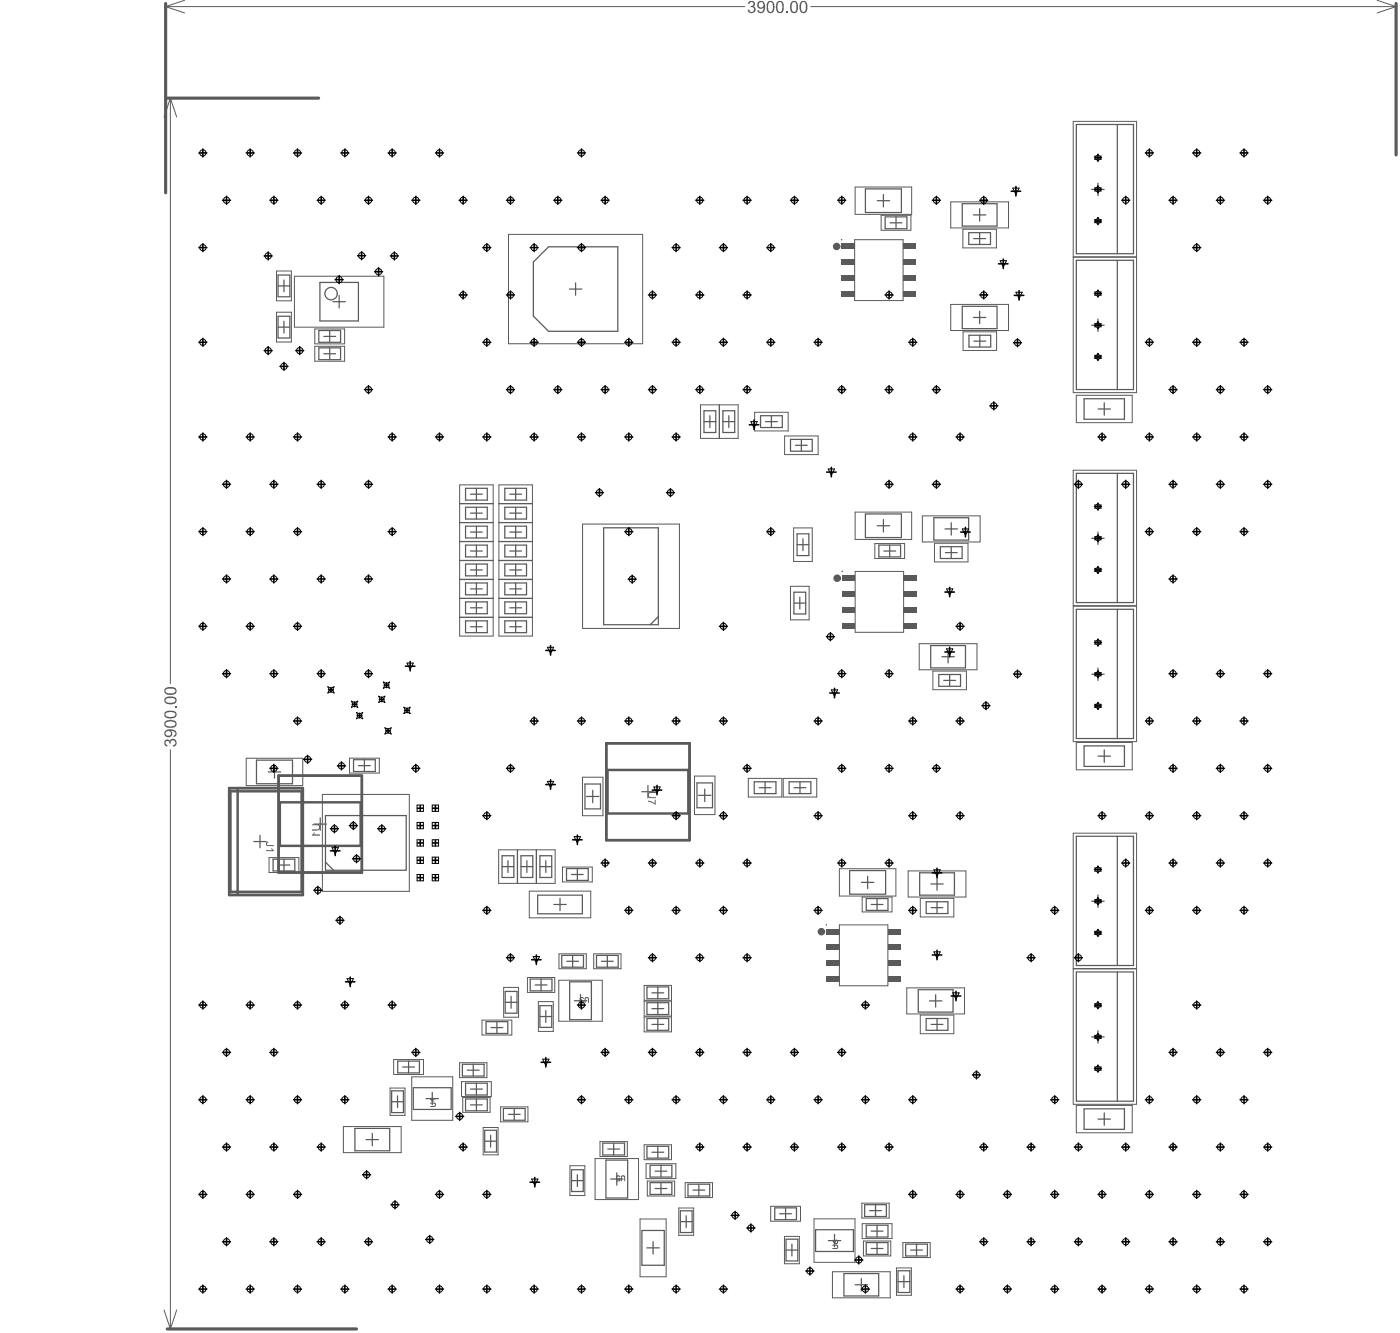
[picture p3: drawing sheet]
<svg xmlns="http://www.w3.org/2000/svg" width="375mm" height="357mm" viewBox="0 0 375 357" stroke-linecap="round" stroke-linejoin="round" font-family="sans-serif">
<path d="M85.8 219v3.4M94.7 203.5h5.8v3.1h-5.8zM171.9 212h3.3M173.6 210.4v3.3M68 225.4h3.3M69.6 223.7v3.4M73.1 230.1h5.9v3.2h-5.9zM84.1 220.7h3.3" fill="none" stroke="#5a5a5a" stroke-width=".33"/>
<path d="M74.6 207.7h22.3v26h-22.3zM75 214.9h21.6v11.6h-21.6z" fill="none" stroke="#5a5a5a" stroke-width=".66"/>
<path d="M86.4 212.8h23.2v25.9h-23.2z" fill="none" stroke="#5a5a5a" stroke-width=".27"/>
<g fill="#5a5a5a">
<path d="M241.9 78h.7v1.4h-.7z"/>
<path d="M242.6 78h2.8v1.4h-2.8z"/>
<path d="M241.9 73.8h.7v1.4h-.7z"/>
<path d="M242.6 73.8h2.8v1.4h-2.8z"/>
<path d="M241.9 69.5h.7v1.4h-.7z"/>
<path d="M242.6 69.5h2.8v1.4h-2.8z"/>
<path d="M241.9 65.3h.7v1.4h-.7z"/>
<path d="M242.6 65.3h2.8v1.4h-2.8z"/>
<path d="M228.2 78h.8v1.4h-.8z"/>
<path d="M225.4 78h2.8v1.4h-2.8z"/>
<path d="M228.2 73.8h.8v1.4h-.8z"/>
<path d="M225.4 73.8h2.8v1.4h-2.8z"/>
<path d="M228.2 69.5h.8v1.4h-.8z"/>
<path d="M225.4 69.5h2.8v1.4h-2.8z"/>
<path d="M228.2 65.3h.8v1.4h-.8z"/>
<path d="M225.4 65.3h2.8v1.4h-2.8z"/>
<path d="M242 166.8h.8v1.4h-.8z"/>
<path d="M242.8 166.8h2.7v1.4h-2.7z"/>
<path d="M242 162.6h.8v1.4h-.8z"/>
<path d="M242.8 162.6h2.7v1.4h-2.7z"/>
<path d="M242 158.4h.8v1.4h-.8z"/>
<path d="M242.8 158.4h2.7v1.4h-2.7z"/>
<path d="M242 154.2h.8v1.4h-.8z"/>
<path d="M242.8 154.2h2.7v1.4h-2.7z"/>
<path d="M228.3 166.8h.8v1.4h-.8z"/>
<path d="M225.6 166.8h2.8v1.4h-2.8z"/>
<path d="M228.3 162.6h.8v1.4h-.8z"/>
<path d="M225.6 162.6h2.8v1.4h-2.8z"/>
<path d="M228.3 158.4h.8v1.4h-.8z"/>
<path d="M225.6 158.4h2.8v1.4h-2.8z"/>
<path d="M228.3 154.2h.8v1.4h-.8z"/>
<path d="M225.6 154.2h2.8v1.4h-2.8z"/>
<path d="M237.8 261.5h.8v1.4h-.8z"/>
<path d="M238.5 261.5h2.8v1.4h-2.8z"/>
<path d="M237.8 257.3h.8v1.4h-.8z"/>
<path d="M238.5 257.3h2.8v1.4h-2.8z"/>
<path d="M237.8 253.1h.8v1.3h-.8z"/>
<path d="M238.5 253.1h2.8v1.3h-2.8z"/>
<path d="M237.8 248.8h.8v1.4h-.8z"/>
<path d="M238.5 248.8h2.8v1.4h-2.8z"/>
<path d="M224.1 261.5h.8v1.4h-.8z"/>
<path d="M221.4 261.5h2.7v1.4h-2.7z"/>
<path d="M224.1 257.3h.8v1.4h-.8z"/>
<path d="M221.4 257.3h2.7v1.4h-2.7z"/>
<path d="M224.1 253.1h.8v1.3h-.8z"/>
<path d="M221.4 253.1h2.7v1.3h-2.7z"/>
<path d="M224.1 248.8h.8v1.4h-.8z"/>
<path d="M221.4 248.8h2.7v1.4h-2.7z"/>
<circle cx="225.4" cy="64.2" r=".21"/>
<circle cx="225.6" cy="153" r=".21"/>
<circle cx="221.4" cy="247.7" r=".21"/>
</g>
<g fill="none" stroke="#5a5a5a" stroke-width=".27">
<path d="M287.5 32.5h16.9v36.3h-16.9zM229.1 50.1h15.1v7.3h-15.1zM236 57.7h8v4h-8zM254.7 54.1h15.4v7h-15.4zM74.1 72.6h4v8h-4zM78.9 74h23.9v13.6h-23.9zM136.2 62.8h35.9v29.3h-35.9zM228.9 64.2h13v16.3h-13zM257.9 61.4h9v5h-9zM287.5 68.9h16.9v36.3h-16.9zM74.1 83.6h4v8h-4zM84.3 92.8h8v3.9h-8z"/>
<path d="M84.3 88.1h8v4h-8zM254.7 81.5h15.4v7h-15.4zM258 88.9h8.9v5h-8.9zM187.7 108.4h4.9v9h-4.9zM192.7 108.4h5v9h-5zM202.1 110.4h9v5h-9zM210.2 116.8h8.9v5h-8.9zM288.3 105.9h15v7.3h-15zM123.1 129.9h9v5h-9zM123.1 134.9h9v5h-9zM133.6 129.9h9v5h-9zM133.6 134.9h9v5h-9z"/>
<path d="M229.1 137.2h15.1v7.3h-15.1zM247.1 138.2h15.4v7h-15.4zM287.5 125.9h16.9v36.3h-16.9zM123.1 140h9v5h-9zM123.1 145.1h9v5h-9zM123.1 150.2h9v4.9h-9zM123.1 155.2h9v5h-9zM133.6 140h9v5h-9zM133.6 145.1h9v5h-9zM133.6 150.2h9v4.9h-9zM133.6 155.2h9v5h-9zM156 140.4h26v27.9h-26z"/>
<path d="M211.7 157h5v9h-5zM212.6 141.4h5v9h-5zM229.1 153h12.9v16.3h-12.9zM234.3 145.6h8v4h-8zM250.3 145.5h9v5h-9zM123.1 160.3h9v5h-9zM123.1 165.4h9v5h-9zM133.6 160.3h9v5h-9zM133.6 165.4h9v5h-9zM246.2 172.4h15.5v7h-15.5zM249.9 179.7h9v5h-9zM287.5 162.4h16.9v36.2h-16.9z"/>
<path d="M288.3 198.9h15v7.3h-15zM66 203.1h15.1v7.3h-15.1zM93.6 203.1h8v3.9h-8zM156 208.2h5.5v10.3h-5.5zM186 207.9h5.5v10.3h-5.5zM200.4 208.5h9v5h-9zM209.8 208.5h9v5h-9zM72.1 229.7h8v4h-8zM133.6 227.6h5v9h-5zM138.6 227.6h5v9h-5zM141.8 238.7h16.4v7.1h-16.4zM143.7 227.6h5v9h-5z"/>
<path d="M150.7 232.2h7.9v4h-7.9zM224.8 232.7h15.2v7.3h-15.2zM243.3 233.3h15.4v6.9h-15.4zM287.5 223.1h16.9v36.3h-16.9zM149.7 255.5h7.3v4h-7.3zM159 255.5h7.3v4h-7.3zM224.8 247.7h13v16.3h-13zM230.9 240.2h8v4h-8zM246.5 240.6h9v5h-9zM287.5 259.5h16.9v36.3h-16.9zM129.1 273.2h8v4h-8zM134.9 264.5h4v7.9h-4z"/>
<path d="M141.3 261.8h7.3v4h-7.3zM144.2 268.3h4v7.9h-4zM149.7 262.5h11.6v11h-11.6zM172.5 263.9h7.4v4h-7.4zM172.5 268.1h7.4v4h-7.4zM172.5 272.4h7.4v4h-7.4zM242.9 264.6h15.5v7h-15.5zM246.5 271.9h9v5h-9zM104.5 291.4h4v7.3h-4zM105.4 283.8h8v4h-8zM110.3 288.4h11v11.7h-11zM123.1 284.6h7.3v4h-7.3z"/>
<path d="M123.6 289.7h8v4h-8zM124 293.9h7.3v4h-7.3zM134.1 296.5h7.3v3.9h-7.3zM288.3 296.1h15v7.3h-15zM92 301.7h15.5v7h-15.5zM129.4 302h4v7.3h-4zM152.7 312.2h4v8h-4zM159.4 310.3h11.6v11h-11.6zM160.7 305.8h7.3v3.9h-7.3zM172.5 306.6h7.4v4h-7.4zM173.1 311.7h7.9v4h-7.9zM173.4 316.3h7.3v4h-7.3z"/>
<path d="M183.5 316.7h7.4v4h-7.4zM171.4 326.5h7v15.5h-7zM181.8 323.5h4v7.4h-4zM206.4 323.1h8v4h-8zM210.1 331.1h4v7.4h-4zM218 326.4h11v11.7h-11zM230.9 322.2h7.3v4h-7.3zM230.9 327.7h8v4h-8zM231.3 332.4h7.3v4h-7.3zM240.1 339.6h4v7.3h-4zM241.8 332.8h7.4v4h-7.4zM223 340.6h15.4v7h-15.4z"/>
</g>
<g fill="none" stroke="#5a5a5a" stroke-width=".33">
<path d="M288.3 33.3h15.3v34.6h-15.3zM299.3 33.3v34.6M231.8 50.6h9.7v6.3h-9.7zM235 53.8h3.3M236.6 52.1v3.3M237.1 58.1h5.8v3.2h-5.8zM238.4 59.7h3.2M240 58.1v3.2M257.7 54.6h9.4v6h-9.4zM260.7 57.6h3.4M262.4 55.9v3.3M292.4 50.7h3.4"/>
<path d="M294.1 49.1v3.3M74.5 76.6h3.1M74.5 73.7h3.1v5.8h-3.1zM76.1 75v3.2M85.7 75.6h10.3v10.4h-10.3zM90.8 79.1v3.4M146.9 66.1h18.6v22.6h-18.6l-4-4v-14.5zM152.5 77.4h3.3M154.2 75.8v3.3M259.5 62.3h5.8v3.2h-5.8zM260.8 63.9h3.2M262.4 62.3v3.2"/>
<path d="M288.3 69.7h15.3v34.6h-15.3zM299.3 69.7v34.6M74.5 87.6h3.1M74.5 84.7h3.1v5.8h-3.1zM76.1 86v3.2M85.4 93.2h5.8v3.1h-5.8zM85.4 88.5h5.8v3.2h-5.8zM86.7 94.7h3.2M86.7 90.1h3.2M88.3 88.5v3.2M88.3 93.2v3.1M89.2 80.8h3.3"/>
<path d="M257.7 82h9.4v6h-9.4zM259.5 89.8h5.9v3.1h-5.9zM260.7 85h3.4M260.9 91.4h3.1M262.4 83.4v3.3M262.5 89.8v3.1M292.4 87.1h3.4M294.1 85.4v3.4M188.6 112.9h3.1M188.6 110h3.1v5.8h-3.1zM190.1 111.3v3.2M193.6 112.9h3.2"/>
<path d="M193.6 110h3.2v5.8h-3.2zM195.2 111.3v3.2M203.7 111.3h5.8v3.2h-5.8zM205 112.9h3.2M206.6 111.3v3.2M211.7 117.7h5.9v3.1h-5.9zM213.1 119.3h3.1M214.7 117.7v3.1M290.4 106.8h10.8v5.5h-10.8zM294.1 109.5h3.3M295.8 107.9v3.3M124.7 130.8h5.8v3.1h-5.8z"/>
<path d="M124.7 135.9h5.8v3.1h-5.8zM126 132.4h3.2M126 137.4h3.2M127.6 130.8v3.1M127.6 135.9v3.1M135.2 130.8h5.8v3.1h-5.8zM135.2 135.9h5.8v3.1h-5.8zM136.5 132.4h3.2M136.5 137.4h3.2M138.1 130.8v3.1M138.1 135.9v3.1M231.8 137.7h9.7v6.3h-9.7z"/>
<path d="M236.6 139.2v3.3M250.1 138.7h9.4v6h-9.4zM254.8 140v3.3M288.3 126.8h15.3v34.6h-15.3zM299.3 126.8v34.6M124.7 140.9h5.8v3.2h-5.8zM124.7 146h5.8v3.2h-5.8zM124.7 151.1h5.8v3.1h-5.8zM124.7 156.1h5.8v3.2h-5.8zM126 147.6h3.2M126 142.5h3.2M126 152.6h3.2"/>
<path d="M126 157.7h3.2M127.6 140.9v3.2M127.6 146v3.2M127.6 151.1v3.1M127.6 156.1v3.2M135.2 146h5.8v3.2h-5.8zM135.2 140.9h5.8v3.2h-5.8zM135.2 151.1h5.8v3.1h-5.8zM135.2 156.1h5.8v3.2h-5.8zM136.5 147.6h3.2M136.5 142.5h3.2M136.5 152.6h3.2"/>
<path d="M136.5 157.7h3.2M138.1 140.9v3.2M138.1 146v3.2M138.1 151.1v3.1M138.1 156.1v3.2M161.7 141.4h14.6v25.9h-14.6zM212.7 158.6h3.1v5.8h-3.1zM213.5 145.9h3.2M213.5 143h3.2v5.8h-3.2zM214.2 159.9v3.2M215.1 144.3v3.2M235 140.8h3.3"/>
<path d="M235.4 146h5.8v3.2h-5.8zM236.7 147.6h3.2M238.3 146v3.2M251.9 146.4h5.8v3.2h-5.8zM253.1 141.7h3.4M253.2 148h3.2M254.8 146.4v3.2M292.4 144.2h3.4M294.1 142.5v3.3M124.7 161.2h5.8v3.2h-5.8zM124.7 166.3h5.8v3.1h-5.8zM126 162.8h3.2"/>
<path d="M126 167.9h3.2M127.6 161.2v3.2M127.6 166.3v3.1M135.2 161.2h5.8v3.2h-5.8zM135.2 166.3h5.8v3.1h-5.8zM136.5 162.8h3.2M136.5 167.9h3.2M138.1 161.2v3.2M138.1 166.3v3.1M176.3 165.2l-2.1 2.1M212.7 161.5h3.1M249.3 172.9h9.3v6h-9.3z"/>
<path d="M252.3 175.9h3.3M254 174.2v3.4M288.3 163.2h15.3v34.6h-15.3zM294.1 178.9v3.3M299.3 163.2v34.6M251.5 180.7h5.8v3.1h-5.8zM252.8 182.2h3.2M254.4 180.7v3.1M290.4 199.8h10.8v5.5h-10.8zM292.4 180.6h3.4M68.7 203.6h9.6v6.3h-9.6zM71.9 206.7h3.3"/>
<path d="M73.5 205.1v3.3M87.2 218.4h21.6v14.7h-21.6zM96 205.1h3.2M97.6 203.5v3.1M156.7 210h4.1v6.6h-4.1zM157.1 213.3h3.3M158.8 211.6v3.4M186.7 209.7h4.1v6.6h-4.1zM187.1 213h3.3M188.8 211.3v3.4M202 209.4h5.8v3.1h-5.8zM203.4 211h3.1"/>
<path d="M204.9 209.4v3.1M211.4 209.4h5.8v3.1h-5.8zM212.7 211h3.2M214.3 209.4v3.1M294.1 202.5h3.3M295.8 200.9v3.3M74.5 231.7h3.1M76.1 230.1v3.2M87.2 230.9l2.1 2.2M134.5 232.1h3.1M134.5 229.2h3.1v5.8h-3.1zM136.1 230.5v3.2"/>
<path d="M139.6 232.1h3.1M139.6 229.2h3.1v5.8h-3.1zM141.1 230.5v3.2M144 239.7h12v5h-12zM144.6 232.1h3.2M144.6 229.2h3.2v5.8h-3.2zM146.2 230.5v3.2M151.7 232.6h5.9v3.2h-5.9zM153.1 234.2h3.1M154.7 232.6v3.2M227.6 233.2h9.6v6.3h-9.6zM230.7 236.3h3.4"/>
<path d="M232.4 234.7v3.3M246.3 233.8h9.4v5.9h-9.4zM249.3 236.7h3.4M251 235.1v3.3M288.3 224h15.3v34.6h-15.3zM294.1 239.7v3.3M299.3 224v34.6M148.3 242.2h3.4M150 240.6v3.3M150.5 255.9h5.8v3.1h-5.8zM151.8 257.5h3.2M153.4 255.9v3.1"/>
<path d="M159.8 255.9h5.8v3.1h-5.8zM161.1 257.5h3.2M162.7 255.9v3.1M232 240.7h5.9v3.1h-5.9zM233.4 242.2h3.1M234.9 240.7v3.1M248.1 241.5h5.8v3.2h-5.8zM249.4 243.1h3.2M251 241.5v3.2M292.4 241.4h3.4M130.2 273.6h5.8v3.2h-5.8zM131.5 275.2h3.2"/>
<path d="M133.1 273.6v3.2M135.3 268.4h3.2M135.3 265.5h3.2v5.9h-3.2zM136.9 266.9v3.1M142 262.2h5.8v3.2h-5.8zM143.4 263.8h3.1M144.6 272.2h3.2M144.6 269.3h3.2v5.9h-3.2zM144.9 262.2v3.2M146.2 270.7v3.1M152.6 262.9h5.8v10.2h-5.8zM153.8 268h3.4"/>
<path d="M155.5 266.4v3.3M173.3 272.8h5.8v3.1h-5.8zM173.3 264.3h5.8v3.2h-5.8zM173.3 268.6h5.8v3.1h-5.8zM174.6 274.4h3.2M174.6 265.9h3.2M174.6 270.1h3.2M176.2 264.3v3.2M176.2 268.6v3.1M176.2 272.8v3.1M246 265.1h9.3v6h-9.3zM248.1 272.8h5.8v3.1h-5.8z"/>
<path d="M249 268.1h3.3M249.4 274.4h3.2M250.6 266.4v3.3M251 272.8v3.1M288.3 260.3h15.3v34.6h-15.3zM292.4 277.7h3.4M294.1 276v3.4M299.3 260.3v34.6M104.9 295.1h3.2M104.9 292.2h3.2v5.8h-3.2zM106.5 293.5v3.2M106.5 284.2h5.9v3.2h-5.9z"/>
<path d="M107.9 285.8h3.1M109.4 284.2v3.2M110.7 291.3h10.2v5.8h-10.2zM114.1 294.2h3.3M115.8 292.6v3.3M123.9 285h5.8v3.2h-5.8zM124.7 290.1h5.8v3.2h-5.8zM124.7 294.3h5.8v3.2h-5.8zM125.2 286.6h3.1M126 295.9h3.2M126 291.7h3.2M126.8 285v3.2"/>
<path d="M127.6 290.1v3.2M127.6 294.3v3.2M134.8 296.9h5.9v3.1h-5.9zM136.2 298.5h3.1M137.8 296.9v3.1M290.4 297h10.8v5.5h-10.8zM294.1 299.7h3.3M295.8 298.1v3.3M95.1 302.2h9.3v6h-9.3zM98.1 305.2h3.3M99.7 303.6v3.3M129.8 305.6h3.2"/>
<path d="M129.8 302.7h3.2v5.8h-3.2zM131.4 304.1v3.1M153.1 316.2h3.1M153.1 313.3h3.1v5.8h-3.1zM154.7 314.6v3.2M161.5 306.2h5.8v3.1h-5.8zM162.3 310.7h5.8v10.2h-5.8zM162.8 307.8h3.2M163.6 315.8h3.3M164.4 306.2v3.1M165.2 314.1v3.3M173.3 307h5.8v3.2h-5.8z"/>
<path d="M174.1 312.1h5.9v3.1h-5.9zM174.1 316.7h5.9v3.2h-5.9zM174.6 308.6h3.2M175.5 313.7h3.1M175.5 318.3h3.1M176.2 307v3.2M177 312.1v3.1M177 316.7v3.2M184.3 317.2h5.8v3.1h-5.8zM185.6 318.7h3.2M187.2 317.2v3.1M171.9 329.6h6v9.3h-6z"/>
<path d="M173.3 334.2h3.3M174.9 332.5v3.4M182.2 327.2h3.2M182.2 324.3h3.2v5.8h-3.2zM183.8 325.6v3.2M207.5 323.5h5.8v3.2h-5.8zM208.9 325.1h3.1M210.4 323.5v3.2M210.5 334.8h3.2M210.5 331.9h3.2v5.8h-3.2zM212.1 333.2v3.2M218.5 329.4h10.1v5.8h-10.1z"/>
<path d="M221.9 332.3h3.3M223.5 330.6v3.3M231.6 322.7h5.8v3.1h-5.8zM232 328.1h5.9v3.2h-5.9zM232 332.8h5.9v3.2h-5.9zM232.9 324.2h3.2M233.4 329.7h3.1M233.4 334.4h3.1M234.5 322.7v3.1M234.9 328.1v3.2M234.9 332.8v3.2M242.6 333.2h5.8v3.2h-5.8z"/>
<path d="M243.9 334.8h3.2M245.5 333.2v3.2M226.1 341.1h9.3v6h-9.3zM229.1 344.1h3.3M230.7 342.4v3.4M240.5 343.3h3.2M240.5 340.3h3.2v5.9h-3.2zM242.1 341.7v3.1"/>
<circle cx="88.7" cy="78.6" r="1.66"/>
</g>
<path d="M162.4 199.1h22.3v25.9h-22.3zM61.4 211.1h19.7v28.6h-19.7zM61.7 211.9h19.1v26.9h-19.1zM63.7 211.1v28.6M162.7 206.2h21.7v11.7h-21.7z" fill="none" stroke="#5a5a5a" stroke-width=".66"/>
<g fill="none" stroke="#5a5a5a" stroke-width="1">
<circle cx="224.1" cy="66" r=".5"/>
<circle cx="224.2" cy="154.9" r=".5"/>
<circle cx="220" cy="249.5" r=".5"/>
</g>
<g fill="#5a5a5a">
<path d="M173.8 212.2l1.9-.1v.3h-1.3a.56 .56 0 0 0-.7 .6 .56 .56 0 0 0 .7 .5h1.3v.3h-1.3a.89 .89 0 0 1-.8-.6 .89 .89 0 0 1 .2-1z"/>
<path d="M173.6 214.4l.9 .2 .9 .6v-1h.2v1.3l-1-.6-1-.2z"/>
<path d="M71.2 225.7l.4-.3h.2l.1 .3a.35 .35 0 0 0-.4 .3 .35 .35 0 0 0 .4 .4h1.5v.2h-1.5a.62 .62 0 0 1-.6-.2 .62 .62 0 0 1-.1-.7z"/>
<path d="M71.2 227.7h1.7l-.3-.5h.3l.5 .8h-2.2z"/>
</g>
<path d="M74.6 207.7h22.3v26h-22.3z" fill="none" stroke="#5a5a5a" stroke-width=".66"/>
<g fill="#5a5a5a">
<path d="M83.6 220.8h1.2a.86 .86 0 0 1 1 .8 .86 .86 0 0 1-1 .9h-1.2v-.4h1.2a.56 .56 0 0 0 .6-.5 .56 .56 0 0 0-.6-.6h-1.2z"/>
<path d="M84.1 223l.2 .1-.3 .4h1.7v.3h-2.1z"/>
</g>
<path d="M162.4 199.1h22.3v25.9h-22.3zM61.4 211.1h19.7v28.6h-19.7z" fill="none" stroke="#5a5a5a" stroke-width=".66"/>
<g fill="none" stroke="#5a5a5a" stroke-width=".27">
<path d="M44.4 1.8l5 1.7M44.4 1.8h155.1M49.4 .1l-5 1.7M217.2 1.8h156.8M368.9 .1l5.1 1.7M374 1.8l-5.1 1.7M45.6 26.3l1.7 5.1M45.6 26.3l-1.7 5.1M45.6 26.3v156.8M45.6 200.8v155.1M155.4 268.1h.1M155.4 268.1l.2 .4h.5l.2-.2"/>
<path d="M155.6 267.8l-.2 .3M155.6 267.8h.2M156.3 267.4l-.2-.2h-.5l-.2 .2 .2 .4M156.7 268.5v-1.1l.2-.2h.5l.2 .2v1.1M115.3 295.5h1.1l.2 .2v.4l-.2 .2h-1.1M116 294.1v.9l-.7-.7h1.3M166 315.2l-.2-.3h-.5l-.2 .3v.4l.2 .2 .7-.2v.7h-.9M166.4 316.3v-1.1l.3-.3h.4l.2 .3v1.1M223 333.5h1.2l.2 .2v.5l-.2 .2h-1.2M223 332.2l.7 .8M223.9 332.2l.5 .2v.4l-.2 .2h-.5v-.6zM43.9 350.9l1.7 5"/>
<path d="M47.3 350.9l-1.7 5"/>
</g>
<path d="M44.4 .9v50.7M374 .9v40.6M44.8 26.3h40.6M44.8 355.9h50.7" fill="none" stroke="#5a5a5a" stroke-width=".84"/>
<g fill="#5a5a5a">
<path d="M44.2 198.3a.77 .77 0 0 1 1.3 .2 1.01 1.01 0 0 1 1.7-.1 1.01 1.01 0 0 1-.8 1.6l-.1-.4a.64 .64 0 0 0 .6-.8 .64 .64 0 0 0-.8-.5 .64 .64 0 0 0-.4 .9l-.3-.1a.58 .58 0 0 0-.5-.7 .58 .58 0 0 0-.7 .6 .58 .58 0 0 0 .7 .6l-.1 .4a1.09 1.09 0 0 1-.6-1.7z"/>
<path d="M46.8 189.2h.4v.5h-.4z"/>
<path d="M200.7 .3h.1a.87 .87 0 0 1 1.2 .2 .87 .87 0 0 1-.1 1.2h-.1a1.01 1.01 0 0 1 0 1.7 1.01 1.01 0 0 1-1.5-.8l.4-.1a.64 .64 0 0 0 .8 .6 .64 .64 0 0 0 .5-.8 .64 .64 0 0 0-.9-.4v-.3a.58 .58 0 0 0 .8-.5 .58 .58 0 0 0-.6-.6 .58 .58 0 0 0-.6 .6l-.4-.1z"/>
<path d="M210.6 3h.4v.5h-.4z"/>
<path d="M44.5 196a.72 .72 0 0 0 .2 1 .72 .72 0 0 0 1-.3 .72 .72 0 0 0-.3-.9 .72 .72 0 0 0-.9 .2zM44.2 195.8l.5-.4 .9-.1a1.48 1.48 0 0 1 1.7 1.3l-.1 .5-.7 .3v-.4a.6 .6 0 0 0 .5-.7 .6 .6 0 0 0-.7-.5h-.6a1.01 1.01 0 0 1-.3 1.6 1.01 1.01 0 0 1-1.4-1z"/>
<path d="M44.6 193.4a.63 .63 0 0 0-.2 .8 .63 .63 0 0 0 .8 .3l.6 .1a.85 .85 0 0 0 1.1-1l-.8-.4zM44.4 193.1l1.4-.3a1.31 1.31 0 0 1 1.5 1.2v.1a1.61 1.61 0 0 1-2.1 .8 1.02 1.02 0 0 1-1.1-.6 1.02 1.02 0 0 1 .3-1.2z"/>
<path d="M44.6 190.9a.67 .67 0 0 0-.2 .8 .67 .67 0 0 0 .8 .3h.4a1.11 1.11 0 0 0 1.4-.7 1.97 1.97 0 0 0-2.2-.4zM44.5 190.5l1.2-.2a1.14 1.14 0 0 1 1.3 .3 1.14 1.14 0 0 1 .2 1.2 2.15 2.15 0 0 1-3.2-.1v-.7z"/>
<path d="M44.6 187a.67 .67 0 0 0-.2 .9 .67 .67 0 0 0 .8 .3h.4a.99 .99 0 0 0 1.4-.8h-.1a2.13 2.13 0 0 0-2-.4zM44.4 186.8l.6-.3h.8a1.14 1.14 0 0 1 1.4 1.4 2.03 2.03 0 0 1-2.6 .6 1.01 1.01 0 0 1-.2-1.7z"/>
<path d="M44.4 184.8a.8 .8 0 0 0 1 .9h.2a.89 .89 0 0 0 1.3-.9l-.6-.4h-1.3zM44.4 184.3l.6-.3h.8a1.07 1.07 0 0 1 1.3 .5 1.07 1.07 0 0 1-.3 1.4l-1.2 .2a1.23 1.23 0 0 1-1.2-.3 1.23 1.23 0 0 1-.3-1.3z"/>
<path d="M203.3 .8a.7 .7 0 0 0 .1 1 .7 .7 0 0 0 1-.2 .7 .7 0 0 0-.1-.9 .7 .7 0 0 0-1 .1zM203.2 .4a1.22 1.22 0 0 1 1.3 .1 1.22 1.22 0 0 1 .4 1.4 1.48 1.48 0 0 1-1.2 1.6l-.6-.2-.3-.6h.4a.6 .6 0 0 0 .7 .5 .6 .6 0 0 0 .5-.7l.1-.6a.99 .99 0 0 1-1.4 .1 .99 .99 0 0 1 0-1.4z"/>
<path d="M206 .7l-.2 .4-.1 .9a.85 .85 0 0 0 1 1.1l.4-1.1a1.14 1.14 0 0 0-.8-1.5zM205.9 .3a1.07 1.07 0 0 1 1.1 .1 1.07 1.07 0 0 1 .4 1.1l.1 .5a1.31 1.31 0 0 1-1.2 1.5h-.1a1.61 1.61 0 0 1-.8-2.1v-.6z"/>
<path d="M208.5 .7l-.3 1.2a1.11 1.11 0 0 0 .8 1.3 1.84 1.84 0 0 0 .1-2.6zM208.3 .3a1.28 1.28 0 0 1 1.4 .4 1.28 1.28 0 0 1 .2 1.3 1.11 1.11 0 0 1-.3 1.3 1.11 1.11 0 0 1-1.3 .1l-.1-.1a2.58 2.58 0 0 1 .1-3z"/>
<path d="M212.3 .7l-.3 1.2a.99 .99 0 0 0 .9 1.3v-.1a2.13 2.13 0 0 0 .4-2 .61 .61 0 0 0-.4-.5 .61 .61 0 0 0-.6 .1zM212.1 .3a1.34 1.34 0 0 1 1.4 .4 1.34 1.34 0 0 1 .2 1.5 1.02 1.02 0 0 1-.7 1.2 1.02 1.02 0 0 1-1.2-.6l-.2-1.3z"/>
<path d="M214.8 .7l-.2 1.2a.89 .89 0 0 0 .9 1.2l.3-.2v-1.1a.85 .85 0 0 0-.8-1.2zM214.7 .3a1.31 1.31 0 0 1 1.3 .4 1.31 1.31 0 0 1 .3 1.4v.3a1.06 1.06 0 0 1-1.1 1.1 1.06 1.06 0 0 1-1.1-1.1v-.5a1.53 1.53 0 0 1 .6-1.5z"/>
</g>
<g fill="none" stroke="#000" stroke-width=".42">
<path d="M54.3 39.9v2.1M67 39.9v2.1M79.7 39.9v2.1M92.4 39.9v2.1M105 39.9v2.1M117.7 39.9v2.1M155.8 39.9v2.1M307.9 39.9v2.1M320.5 39.9v2.1M333.2 39.9v2.1M53.3 41h2.1M59.6 53.6h2.1"/>
<path d="M60.7 52.6v2.1M66 41h2.1M72.3 53.6h2.1M73.4 52.6v2.1M78.6 41h2.1M85 53.6h2.1M86 52.6v2.1M91.3 41h2.1M97.7 53.6h2.1M98.7 52.6v2.1M104 41h2.1M110.3 53.6h2.1"/>
<path d="M111.4 52.6v2.1M116.7 41h2.1M123 53.6h2.1M124.1 52.6v2.1M135.7 53.6h2.1M136.7 52.6v2.1M148.4 53.6h2.1M149.4 52.6v2.1M154.7 41h2.1M161 53.6h2.1M162.1 52.6v2.1M186.4 53.6h2.1"/>
<path d="M187.4 52.6v2.1M199.1 53.6h2.1M200.1 52.6v2.1M211.7 53.6h2.2M212.8 52.6v2.1M224.4 53.6h2.1M225.5 52.6v2.1M249.8 53.6h2.1M250.8 52.6v2.1M262.4 53.6h2.2M263.5 52.6v2.1M270.9 51.2h2.5"/>
<path d="M272.1 49.9v2.6M293.2 59.2h1.8M293.2 42.2h1.8M293.2 50.7h1.8M294.1 41.3v1.9M294.1 49.8v1.8M294.1 58.3v1.8M300.5 53.6h2.1M301.5 52.6v2.1M306.8 41h2.1M313.2 53.6h2.1M314.2 52.6v2.1"/>
<path d="M319.5 41h2.1M325.8 53.6h2.1M326.9 52.6v2.1M332.2 41h2.1M338.5 53.6h2.1M339.6 52.6v2.1M53.3 66.3h2.1M54.3 65.3v2.1M70.8 68.5h2.1M71.8 67.5v2.1M89.8 74.9h2.1M90.8 73.8v2.1"/>
<path d="M95.8 68.5h2.1M96.9 67.4v2.1M100.4 72.8h2.1M101.4 71.7v2.1M104.6 68.5h2.1M105.6 67.5v2.1M123 79h2.1M124.1 77.9v2.2M129.3 66.3h2.2M130.4 65.3v2.1M135.7 79h2.1M136.7 77.9v2.2"/>
<path d="M142 66.3h2.1M143.1 65.3v2.1M154.7 66.3h2.1M155.8 65.3v2.1M173.7 79h2.1M174.8 77.9v2.2M180 66.3h2.2M181.1 65.3v2.1M186.4 79h2.1M187.4 77.9v2.2M192.7 66.3h2.1M193.8 65.3v2.1"/>
<path d="M199.1 79h2.1M200.1 77.9v2.2M205.4 66.3h2.1M206.5 65.3v2.1M237.1 79h2.1M238.2 77.9v2.2M262.4 79h2.2M263.5 77.9v2.2M267.5 70.7h2.5M268.7 69.4v2.5M271.7 79.1h2.5M273 77.8v2.6"/>
<path d="M293.2 78.6h1.8M294.1 77.7v1.8M319.5 66.3h2.1M320.5 65.3v2.1M53.3 91.7h2.1M54.3 90.6v2.1M70.8 93.9h2.1M71.8 92.8v2.2M75 98.1h2.1M76.1 97.1v2.1M79.2 93.9h2.1M80.3 92.8v2.2"/>
<path d="M129.3 91.7h2.2M130.4 90.6v2.1M142 91.7h2.1M143.1 90.6v2.1M154.7 91.7h2.1M155.8 90.6v2.1M167.4 91.7h2.1M168.4 90.6v2.1M180 91.7h2.2M181.1 90.6v2.1M192.7 91.7h2.1M193.8 90.6v2.1"/>
<path d="M205.4 91.7h2.1M206.5 90.6v2.1M218.1 91.7h2.1M219.1 90.6v2.1M243.4 91.7h2.1M244.5 90.6v2.1M271.5 91.8h2.1M272.5 90.7v2.1M293.2 95.6h1.8M293.2 87.1h1.8M294.1 86.2v1.8M294.1 94.7v1.8"/>
<path d="M306.8 91.7h2.1M307.9 90.6v2.1M319.5 91.7h2.1M320.5 90.6v2.1M332.2 91.7h2.1M333.2 90.6v2.1M53.3 117h2.1M54.3 116v2.1M66 117h2.1M67 116v2.1M78.6 117h2.1M79.7 116v2.1"/>
<path d="M97.7 104.4h2.1M98.7 103.3v2.1M104 117h2.1M105 116v2.1M116.7 117h2.1M117.7 116v2.1M129.3 117h2.2M130.4 116v2.1M135.7 104.4h2.1M136.7 103.3v2.1M142 117h2.1M143.1 116v2.1"/>
<path d="M148.4 104.4h2.1M149.4 103.3v2.1M154.7 117h2.1M155.8 116v2.1M161 104.4h2.1M162.1 103.3v2.1M167.4 117h2.1M168.4 116v2.1M173.7 104.4h2.1M174.8 103.3v2.1M180 117h2.2M181.1 116v2.1"/>
<path d="M186.4 104.4h2.1M187.4 103.3v2.1M199.1 104.4h2.1M200.1 103.3v2.1M200.7 113.8h2.5M202 112.5v2.5M224.4 104.4h2.1M225.5 103.3v2.1M237.1 104.4h2.1M238.2 103.3v2.1M243.4 117h2.1M244.5 116v2.1"/>
<path d="M249.8 104.4h2.1M250.8 103.3v2.1M256.1 117h2.1M257.2 116v2.1M265.2 108.7h2.1M266.2 107.6v2.2M294.1 117h2.2M295.2 116v2.1M306.8 117h2.1M307.9 116v2.1M313.2 104.4h2.1M314.2 103.3v2.1"/>
<path d="M319.5 117h2.1M320.5 116v2.1M325.8 104.4h2.1M326.9 103.3v2.1M332.2 117h2.1M333.2 116v2.1M338.5 104.4h2.1M339.6 103.3v2.1M59.6 129.7h2.1M60.7 128.7v2.1M72.3 129.7h2.1M73.4 128.7v2.1"/>
<path d="M85 129.7h2.1M86 128.7v2.1M97.7 129.7h2.1M98.7 128.7v2.1M159.5 131.9h2.1M160.6 130.9v2.1M178.5 131.9h2.1M179.6 130.9v2.1M221.4 126.4h2.6M222.7 125.2v2.5M237.1 129.7h2.1M238.2 128.7v2.1"/>
<path d="M249.8 129.7h2.1M250.8 128.7v2.1M287.8 129.7h2.1M288.9 128.7v2.1M293.2 135.7h1.8M294.1 134.8v1.8M300.5 129.7h2.1M301.5 128.7v2.1M313.2 129.7h2.1M314.2 128.7v2.1M325.8 129.7h2.1M326.9 128.7v2.1"/>
<path d="M338.5 129.7h2.1M339.6 128.7v2.1M53.3 142.4h2.1M54.3 141.3v2.1M59.6 155.1h2.1M60.7 154v2.1M66 142.4h2.1M67 141.3v2.1M72.3 155.1h2.1M73.4 154v2.1M78.6 142.4h2.1M79.7 141.3v2.1"/>
<path d="M85 155.1h2.1M86 154v2.1M97.7 155.1h2.1M98.7 154v2.1M104 142.4h2.1M105 141.3v2.1M167.4 142.4h2.1M168.3 155.1h2.1M168.4 141.3v2.1M169.3 154.1v2.1M205.4 142.4h2.1M206.5 141.3v2.1"/>
<path d="M253.1 158.6h2.5M254.4 157.3v2.5M257.3 142.5h2.6M258.6 141.2v2.6M293.2 144.2h1.8M293.2 152.6h1.8M294.1 143.2v1.9M294.1 151.7v1.9M306.8 142.4h2.1M307.9 141.3v2.1M313.2 155.1h2.1M314.2 154v2.1"/>
<path d="M319.5 142.4h2.1M320.5 141.3v2.1M332.2 142.4h2.1M333.2 141.3v2.1M53.3 167.7h2.1M54.3 166.7v2.1M60.7 179.4v2.1M66 167.7h2.1M67 166.7v2.1M73.4 179.4v2.1M78.6 167.7h2.1M79.7 166.7v2.1"/>
<path d="M86 179.4v2.1M98.7 179.4v2.1M104 167.7h2.1M105 166.7v2.1M108.6 178.4h2.5M109.9 177.2v2.5M146.2 174.2h2.5M147.5 172.9v2.6M192.7 167.7h2.1M193.8 166.7v2.1M221.4 170.5h2.1M222.4 169.5v2.1"/>
<path d="M225.5 179.4v2.1M238.2 179.4v2.1M253.1 174.6h2.5M254.4 173.4v2.5M256.1 167.7h2.1M257.2 166.7v2.1M272.5 179.5v2.1M293.2 172.1h1.8M294.1 171.2v1.8M294.1 179.7v1.8M314.2 179.4v2.1M326.9 179.4v2.1"/>
<path d="M339.6 179.4v2.1M59.6 180.4h2.1M72.3 180.4h2.1M78.6 193.1h2.1M79.7 192v2.2M85 180.4h2.1M88 184.8h1.3M88.7 184.1v1.3M94.3 188.6h1.3M95 188v1.3M95.7 191.7h1.3M96.3 191v1.3"/>
<path d="M97.7 180.4h2.1M101.6 187.3h1.3M102.3 186.7v1.2M102.9 183.5h1.3M103.3 195.8h1.3M103.5 182.9v1.2M103.9 195.1v1.3M108.4 190.3h1.3M109 189.6v1.3M142 193.1h2.1M143.1 192v2.2M154.7 193.1h2.1"/>
<path d="M155.8 192v2.2M167.4 193.1h2.1M168.4 192v2.2M180 193.1h2.2M181.1 192v2.2M192.7 193.1h2.1M193.8 192v2.2M218.1 193.1h2.1M219.1 192v2.2M222.3 185.6h2.5M223.5 184.3v2.6M224.4 180.4h2.1"/>
<path d="M237.1 180.4h2.1M243.4 193.1h2.1M244.5 192v2.2M256.1 193.1h2.1M257.2 192v2.2M263 189h2.2M264.1 187.9v2.1M271.5 180.5h2.1M293.2 189.1h1.8M293.2 180.6h1.8M294.1 188.1v1.9M306.8 193.1h2.1"/>
<path d="M307.9 192v2.2M313.2 180.4h2.1M319.5 193.1h2.1M320.5 192v2.2M325.8 180.4h2.1M332.2 193.1h2.1M333.2 192v2.2M338.5 180.4h2.1M72.3 205.8h2.1M73.4 204.7v2.1M81.3 203.4h2.2M82.4 202.3v2.1"/>
<path d="M90.4 205.1h2.1M91.5 204.1v2.1M110.3 205.8h2.1M111.4 204.7v2.1M111.8 216.5h1.5M112.6 215.7v1.5M115.9 216.5h1.5M116.6 215.7v1.5M129.3 218.5h2.2M130.4 217.4v2.1M135.7 205.8h2.1M136.7 204.7v2.1"/>
<path d="M146.2 210.1h2.5M147.5 208.9v2.5M174.7 211.6h2.6M176 210.3v2.6M180 218.5h2.2M181.1 217.4v2.1M192.7 218.5h2.1M193.8 217.4v2.1M199.1 205.8h2.1M200.1 204.7v2.1M218.1 218.5h2.1M219.1 217.4v2.1"/>
<path d="M224.4 205.8h2.1M225.5 204.7v2.1M237.1 205.8h2.1M238.2 204.7v2.1M243.4 218.5h2.1M244.5 217.4v2.1M249.8 205.8h2.1M250.8 204.7v2.1M256.1 218.5h2.1M257.2 217.4v2.1M294.1 218.5h2.2M295.2 217.4v2.1"/>
<path d="M306.8 218.5h2.1M307.9 217.4v2.1M313.2 205.8h2.1M314.2 204.7v2.1M319.5 218.5h2.1M320.5 217.4v2.1M325.8 205.8h2.1M326.9 204.7v2.1M332.2 218.5h2.1M333.2 217.4v2.1M338.5 205.8h2.1M339.6 204.7v2.1"/>
<path d="M84.1 238.4h2.1M85.1 237.4v2.1M88.5 222h2.1M88.5 227.9h2.6M89.6 220.9v2.1M89.8 226.6v2.5M93.6 221.1h2.1M94.4 230h2.2M94.7 220.1v2.1M95.5 228.9v2.1M101.2 222h2.1M102.3 220.9v2.1"/>
<path d="M111.8 221.1h1.5M111.8 225.8h1.5M111.8 230.4h1.5M111.8 235.1h1.5M112.6 220.4v1.5M112.6 225v1.5M112.6 229.7v1.4M112.6 234.3v1.5M115.9 221.1h1.5M115.9 225.8h1.5M115.9 230.4h1.5M115.9 235.1h1.5"/>
<path d="M116.6 220.4v1.5M116.6 225v1.5M116.6 229.7v1.4M116.6 234.3v1.5M153.4 224.9h2.5M154.7 223.6v2.6M161 231.1h2.1M162.1 230.1v2.1M173.7 231.1h2.1M174.8 230.1v2.1M186.4 231.1h2.1M187.4 230.1v2.1"/>
<path d="M199.1 231.1h2.1M200.1 230.1v2.1M224.4 231.1h2.1M225.5 230.1v2.1M237.1 231.1h2.1M238.2 230.1v2.1M249.7 233.8h2.6M251 232.5v2.6M293.2 232.9h1.8M294.1 232v1.8M300.5 231.1h2.1M301.5 230.1v2.1"/>
<path d="M313.2 231.1h2.1M314.2 230.1v2.1M325.8 231.1h2.1M326.9 230.1v2.1M338.5 231.1h2.1M339.6 230.1v2.1M90 246.5h2.1M91.1 245.4v2.1M129.3 243.8h2.2M130.4 242.8v2.1M135.7 256.5h2.1M136.7 255.4v2.2"/>
<path d="M142.4 257h2.5M143.7 255.8v2.5M167.4 243.8h2.1M168.4 242.8v2.1M173.7 256.5h2.1M174.8 255.4v2.2M180 243.8h2.2M181.1 242.8v2.1M186.4 256.5h2.1M187.4 255.4v2.2M192.7 243.8h2.1M193.8 242.8v2.1"/>
<path d="M199.1 256.5h2.1M200.1 255.4v2.2M218.1 243.8h2.1M219.1 242.8v2.1M243.4 243.8h2.1M244.5 242.8v2.1M249.7 255.8h2.6M251 254.5v2.5M275.1 256.5h2.1M276.2 255.4v2.2M281.5 243.8h2.1M282.5 242.8v2.1"/>
<path d="M287.8 256.5h2.1M288.9 255.4v2.2M293.2 241.4h1.8M293.2 249.9h1.8M294.1 240.4v1.9M294.1 248.9v1.9M306.8 243.8h2.1M307.9 242.8v2.1M319.5 243.8h2.1M320.5 242.8v2.1M332.2 243.8h2.1M333.2 242.8v2.1"/>
<path d="M53.3 269.2h2.1M54.3 268.1v2.1M66 269.2h2.1M67 268.1v2.1M78.6 269.2h2.1M79.7 268.1v2.1M91.3 269.2h2.1M92.4 268.1v2.1M92.5 263h2.6M93.8 261.7v2.5M104 269.2h2.1M105 268.1v2.1"/>
<path d="M154.7 269.2h2.1M155.8 268.1v2.1M230.8 269.2h2.1M231.8 268.1v2.1M254.8 266.8h2.5M256.1 265.5v2.5M293.2 269.2h1.8M293.2 277.7h1.8M294.1 268.3v1.8M294.1 276.8v1.8M319.5 269.2h2.1M320.5 268.1v2.1"/>
<path d="M53.3 294.5h2.1M54.3 293.5v2.1M59.6 281.9h2.1M60.7 280.8v2.1M66 294.5h2.1M67 293.5v2.1M72.3 281.9h2.1M73.4 280.8v2.1M78.6 294.5h2.1M79.7 293.5v2.1M91.3 294.5h2.1M92.4 293.5v2.1"/>
<path d="M110.3 281.9h2.1M111.4 280.8v2.1M122.1 299h2.1M123.1 297.9v2.1M144.9 284.5h2.6M146.2 283.2v2.6M154.7 294.5h2.1M155.8 293.5v2.1M161 281.9h2.1M162.1 280.8v2.1M167.4 294.5h2.1M168.4 293.5v2.1"/>
<path d="M173.7 281.9h2.1M174.8 280.8v2.1M180 294.5h2.2M181.1 293.5v2.1M186.4 281.9h2.1M187.4 280.8v2.1M192.7 294.5h2.1M193.8 293.5v2.1M199.1 281.9h2.1M200.1 280.8v2.1M205.4 294.5h2.1M206.5 293.5v2.1"/>
<path d="M211.7 281.9h2.2M212.8 280.8v2.1M218.1 294.5h2.1M219.1 293.5v2.1M224.4 281.9h2.1M225.5 280.8v2.1M230.8 294.5h2.1M231.8 293.5v2.1M243.4 294.5h2.1M244.5 293.5v2.1M260.5 287.9h2.1M261.6 286.8v2.1"/>
<path d="M281.5 294.5h2.1M282.5 293.5v2.1M293.2 286.2h1.8M294.1 285.3v1.8M306.8 294.5h2.1M307.9 293.5v2.1M313.2 281.9h2.1M314.2 280.8v2.1M319.5 294.5h2.1M320.5 293.5v2.1M325.8 281.9h2.1M326.9 280.8v2.1"/>
<path d="M332.2 294.5h2.1M333.2 293.5v2.1M338.5 281.9h2.1M339.6 280.8v2.1M53.3 319.9h2.1M54.3 318.8v2.1M59.6 307.2h2.1M60.7 306.2v2.1M66 319.9h2.1M67 318.8v2.1M72.3 307.2h2.1M73.4 306.2v2.1"/>
<path d="M78.6 319.9h2.1M79.7 318.8v2.1M85 307.2h2.1M86 306.2v2.1M97.1 314.6h2.2M98.2 313.6v2.1M116.7 319.9h2.1M117.7 318.8v2.1M123 307.2h2.1M124.1 306.2v2.1M129.3 319.9h2.2M130.4 318.8v2.1"/>
<path d="M142 316.6h2.5M143.2 315.4v2.5M186.4 307.2h2.1M187.4 306.2v2.1M199.1 307.2h2.1M200.1 306.2v2.1M211.7 307.2h2.2M212.8 306.2v2.1M224.4 307.2h2.1M225.5 306.2v2.1M237.1 307.2h2.1M238.2 306.2v2.1"/>
<path d="M243.4 319.9h2.1M244.5 318.8v2.1M256.1 319.9h2.1M257.2 318.8v2.1M262.4 307.2h2.2M263.5 306.2v2.1M268.8 319.9h2.1M269.8 318.8v2.1M275.1 307.2h2.1M276.2 306.2v2.1M281.5 319.9h2.1M282.5 318.8v2.1"/>
<path d="M287.8 307.2h2.1M288.9 306.2v2.1M294.1 319.9h2.2M295.2 318.8v2.1M300.5 307.2h2.1M301.5 306.2v2.1M306.8 319.9h2.1M307.9 318.8v2.1M313.2 307.2h2.1M314.2 306.2v2.1M319.5 319.9h2.1M320.5 318.8v2.1"/>
<path d="M325.8 307.2h2.1M326.9 306.2v2.1M332.2 319.9h2.1M333.2 318.8v2.1M338.5 307.2h2.1M339.6 306.2v2.1M59.6 332.6h2.1M60.7 331.5v2.1M72.3 332.6h2.1M73.4 331.5v2.1M85 332.6h2.1M86 331.5v2.1"/>
<path d="M97.7 332.6h2.1M98.7 331.5v2.1M104.8 322.7h2.1M105.8 321.6v2.1M114 332h2.2M115.1 330.9v2.1M195.9 325.5h2.1M196.9 324.4v2.2M200.1 328.9h2.1M201.1 327.8v2.1M216.9 339.4v2.1M229 337.4h2.1"/>
<path d="M230 336.4v2.1M262.4 332.6h2.2M263.5 331.5v2.1M275.1 332.6h2.1M276.2 331.5v2.1M287.8 332.6h2.1M288.9 331.5v2.1M300.5 332.6h2.1M301.5 331.5v2.1M313.2 332.6h2.1M314.2 331.5v2.1M325.8 332.6h2.1"/>
<path d="M326.9 331.5v2.1M338.5 332.6h2.1M339.6 331.5v2.1M53.3 345.2h2.1M54.3 344.2v2.1M66 345.2h2.1M67 344.2v2.1M78.6 345.2h2.1M79.7 344.2v2.1M91.3 345.2h2.1M92.4 344.2v2.1M104 345.2h2.1"/>
<path d="M105 344.2v2.1M116.7 345.2h2.1M117.7 344.2v2.1M129.3 345.2h2.2M130.4 344.2v2.1M142 345.2h2.1M143.1 344.2v2.1M154.7 345.2h2.1M155.8 344.2v2.1M167.4 345.2h2.1M168.4 344.2v2.1M180 345.2h2.2"/>
<path d="M181.1 344.2v2.1M192.7 345.2h2.1M193.8 344.2v2.1M215.9 340.4h2.1M230.8 345.2h2.1M231.8 344.2v2.1M256.1 345.2h2.1M257.2 344.2v2.1M268.8 345.2h2.1M269.8 344.2v2.1M281.5 345.2h2.1M282.5 344.2v2.1"/>
<path d="M294.1 345.2h2.2M295.2 344.2v2.1M306.8 345.2h2.1M307.9 344.2v2.1M319.5 345.2h2.1M320.5 344.2v2.1M332.2 345.2h2.1M333.2 344.2v2.1"/>
</g>
<g fill="none" stroke="#000" stroke-width=".27">
<path d="M271.3 50.4h1.7l-.9 1.7zM293.3 58.8h.4l.4-.4 .4 .4h.4l-.4 .4 .4 .4h-.4l-.4 .5-.4-.5h-.4l.4-.4zM293.3 50.3h.4l.4-.4 .4 .4h.4l-.4 .4 .4 .5h-.4l-.4 .4-.4-.4h-.4l.4-.5zM293.3 41.8h.4l.4-.4 .4 .4h.4l-.4 .4 .4 .5h-.4l-.4 .4-.4-.4h-.4l.4-.5zM267.9 69.8h1.7l-.9 1.7zM272.1 78.3h1.7l-.8 1.7zM293.3 78.2h.4l.4-.4 .4 .4h.4l-.4 .4 .4 .4h-.4l-.4 .5-.4-.5h-.4l.4-.4zM293.3 95.2h.4l.4-.5 .4 .5h.4l-.4 .4 .4 .4h-.4l-.4 .4-.4-.4h-.4l.4-.4zM293.3 86.7h.4l.4-.4 .4 .4h.4l-.4 .4 .4 .4h-.4l-.4 .5-.4-.5h-.4l.4-.4zM201.1 112.9h1.7l-.8 1.7zM221.8 125.6h1.7l-.8 1.7zM293.3 135.3h.4l.4-.5 .4 .5h.4l-.4 .4 .4 .4h-.4l-.4 .4-.4-.4h-.4l.4-.4z"/>
<path d="M253.5 157.7h1.7l-.8 1.7zM257.8 141.7h1.6l-.8 1.6zM293.3 152.2h.4l.4-.4 .4 .4h.4l-.4 .4 .4 .5h-.4l-.4 .4-.4-.4h-.4l.4-.5zM293.3 143.7h.4l.4-.4 .4 .4h.4l-.4 .5 .4 .4h-.4l-.4 .4-.4-.4h-.4l.4-.4zM109 177.6h1.7l-.8 1.7zM146.6 173.4h1.7l-.8 1.6zM253.5 173.8h1.7l-.8 1.7zM293.3 171.7h.4l.4-.5 .4 .5h.4l-.4 .4 .4 .4h-.4l-.4 .4-.4-.4h-.4l.4-.4zM87.8 183.9l.9 .4 .8-.4-.4 .9 .4 .8-.8-.4-.9 .4 .4-.8zM94.1 187.8l.9 .4 .8-.4-.4 .8 .4 .9-.8-.5-.9 .5 .5-.9zM95.5 190.8l.8 .4 .9-.4-.5 .9 .5 .8-.9-.4-.8 .4 .4-.8zM101.4 186.5l.9 .4 .8-.4-.4 .8 .4 .8-.8-.4-.9 .4 .4-.8z"/>
<path d="M102.7 182.7l.8 .4 .9-.4-.5 .8 .5 .8-.9-.4-.8 .4 .4-.8zM103.1 194.9l.8 .4 .9-.4-.4 .9 .4 .8-.9-.4-.8 .4 .4-.8zM108.2 189.4l.8 .4 .9-.4-.5 .9 .5 .8-.9-.4-.8 .4 .4-.8zM222.7 184.8h1.7l-.9 1.7zM293.3 188.6h.4l.4-.4 .4 .4h.4l-.4 .5 .4 .4h-.4l-.4 .4-.4-.4h-.4l.4-.4zM293.3 180.2h.4l.4-.5 .4 .5h.4l-.4 .4 .4 .4h-.4l-.4 .4-.4-.4h-.4l.4-.4zM111.7 215.6h1.7v1.7h-1.7zM115.8 215.6h1.7v1.7h-1.7zM146.6 209.3h1.7l-.8 1.7zM175.1 210.8h1.7l-.8 1.7zM88.9 227h1.7l-.8 1.7zM111.7 234.2h1.7v1.7h-1.7z"/>
<path d="M111.7 220.3h1.7v1.7h-1.7zM111.7 224.9h1.7v1.7h-1.7zM111.7 229.6h1.7v1.7h-1.7zM115.8 220.3h1.7v1.7h-1.7zM115.8 224.9h1.7v1.7h-1.7zM115.8 229.6h1.7v1.7h-1.7zM115.8 234.2h1.7v1.7h-1.7zM153.8 224.1h1.7l-.8 1.7zM250.2 232.9h1.6l-.8 1.7zM293.3 232.5h.4l.4-.5 .4 .5h.4l-.4 .4 .4 .4h-.4l-.4 .4-.4-.4h-.4l.4-.4zM142.8 256.2h1.7l-.8 1.7zM250.2 254.9h1.6l-.8 1.7z"/>
<path d="M293.3 249.4h.4l.4-.4 .4 .4h.4l-.4 .5 .4 .4h-.4l-.4 .4-.4-.4h-.4l.4-.4zM293.3 240.9h.4l.4-.4 .4 .4h.4l-.4 .5 .4 .4h-.4l-.4 .4-.4-.4h-.4l.4-.4zM93 262.1h1.7l-.9 1.7zM255.2 265.9h1.7l-.8 1.7zM293.3 277.3h.4l.4-.4 .4 .4h.4l-.4 .4 .4 .4h-.4l-.4 .5-.4-.5h-.4l.4-.4zM293.3 268.8h.4l.4-.4 .4 .4h.4l-.4 .4 .4 .4h-.4l-.4 .5-.4-.5h-.4l.4-.4zM145.4 283.7h1.6l-.8 1.7zM293.3 285.8h.4l.4-.4 .4 .4h.4l-.4 .4 .4 .4h-.4l-.4 .4-.4-.4h-.4l.4-.4zM142.4 315.8h1.7l-.9 1.7z"/>
<circle cx="54.3" cy="41" r=".85"/>
<circle cx="60.7" cy="53.6" r=".85"/>
<circle cx="67" cy="41" r=".85"/>
<circle cx="73.4" cy="53.6" r=".85"/>
<circle cx="79.7" cy="41" r=".85"/>
<circle cx="86" cy="53.6" r=".85"/>
<circle cx="92.4" cy="41" r=".85"/>
<circle cx="98.7" cy="53.6" r=".85"/>
<circle cx="105" cy="41" r=".85"/>
<circle cx="111.4" cy="53.6" r=".85"/>
<circle cx="117.7" cy="41" r=".85"/>
<circle cx="124.1" cy="53.6" r=".85"/>
<circle cx="136.7" cy="53.6" r=".85"/>
<circle cx="149.4" cy="53.6" r=".85"/>
<circle cx="155.8" cy="41" r=".85"/>
<circle cx="162.1" cy="53.6" r=".85"/>
<circle cx="187.4" cy="53.6" r=".85"/>
<circle cx="200.1" cy="53.6" r=".85"/>
<circle cx="212.8" cy="53.6" r=".85"/>
<circle cx="225.5" cy="53.6" r=".85"/>
<circle cx="250.8" cy="53.6" r=".85"/>
<circle cx="263.5" cy="53.6" r=".85"/>
<circle cx="301.5" cy="53.6" r=".85"/>
<circle cx="307.9" cy="41" r=".85"/>
<circle cx="314.2" cy="53.6" r=".85"/>
<circle cx="320.5" cy="41" r=".85"/>
<circle cx="326.9" cy="53.6" r=".85"/>
<circle cx="333.2" cy="41" r=".85"/>
<circle cx="339.6" cy="53.6" r=".85"/>
<circle cx="54.3" cy="66.3" r=".85"/>
<circle cx="71.8" cy="68.5" r=".85"/>
<circle cx="90.8" cy="74.9" r=".85"/>
<circle cx="96.9" cy="68.5" r=".85"/>
<circle cx="101.4" cy="72.8" r=".85"/>
<circle cx="105.6" cy="68.5" r=".85"/>
<circle cx="124.1" cy="79" r=".85"/>
<circle cx="130.4" cy="66.3" r=".85"/>
<circle cx="136.7" cy="79" r=".85"/>
<circle cx="143.1" cy="66.3" r=".85"/>
<circle cx="155.8" cy="66.3" r=".85"/>
<circle cx="174.8" cy="79" r=".85"/>
<circle cx="181.1" cy="66.3" r=".85"/>
<circle cx="187.4" cy="79" r=".85"/>
<circle cx="193.8" cy="66.3" r=".85"/>
<circle cx="200.1" cy="79" r=".85"/>
<circle cx="206.5" cy="66.3" r=".85"/>
<circle cx="238.2" cy="79" r=".85"/>
<circle cx="263.5" cy="79" r=".85"/>
<circle cx="320.5" cy="66.3" r=".85"/>
<circle cx="54.3" cy="91.7" r=".85"/>
<circle cx="71.8" cy="93.9" r=".85"/>
<circle cx="76.1" cy="98.1" r=".85"/>
<circle cx="80.3" cy="93.9" r=".85"/>
<circle cx="130.4" cy="91.7" r=".85"/>
<circle cx="143.1" cy="91.7" r=".85"/>
<circle cx="155.8" cy="91.7" r=".85"/>
<circle cx="168.4" cy="91.7" r=".85"/>
<circle cx="181.1" cy="91.7" r=".85"/>
<circle cx="193.8" cy="91.7" r=".85"/>
<circle cx="206.5" cy="91.7" r=".85"/>
<circle cx="219.1" cy="91.7" r=".85"/>
<circle cx="244.5" cy="91.7" r=".85"/>
<circle cx="272.5" cy="91.8" r=".85"/>
<circle cx="307.9" cy="91.7" r=".85"/>
<circle cx="320.5" cy="91.7" r=".85"/>
<circle cx="333.2" cy="91.7" r=".85"/>
<circle cx="54.3" cy="117" r=".85"/>
<circle cx="67" cy="117" r=".85"/>
<circle cx="79.7" cy="117" r=".85"/>
<circle cx="98.7" cy="104.4" r=".85"/>
<circle cx="105" cy="117" r=".85"/>
<circle cx="117.7" cy="117" r=".85"/>
<circle cx="130.4" cy="117" r=".85"/>
<circle cx="136.7" cy="104.4" r=".85"/>
<circle cx="143.1" cy="117" r=".85"/>
<circle cx="149.4" cy="104.4" r=".85"/>
<circle cx="155.8" cy="117" r=".85"/>
<circle cx="162.1" cy="104.4" r=".85"/>
<circle cx="168.4" cy="117" r=".85"/>
<circle cx="174.8" cy="104.4" r=".85"/>
<circle cx="181.1" cy="117" r=".85"/>
<circle cx="187.4" cy="104.4" r=".85"/>
<circle cx="200.1" cy="104.4" r=".85"/>
<circle cx="225.5" cy="104.4" r=".85"/>
<circle cx="238.2" cy="104.4" r=".85"/>
<circle cx="244.5" cy="117" r=".85"/>
<circle cx="250.8" cy="104.4" r=".85"/>
<circle cx="257.2" cy="117" r=".85"/>
<circle cx="266.2" cy="108.7" r=".85"/>
<circle cx="295.2" cy="117" r=".85"/>
<circle cx="307.9" cy="117" r=".85"/>
<circle cx="314.2" cy="104.4" r=".85"/>
<circle cx="320.5" cy="117" r=".85"/>
<circle cx="326.9" cy="104.4" r=".85"/>
<circle cx="333.2" cy="117" r=".85"/>
<circle cx="339.6" cy="104.4" r=".85"/>
<circle cx="60.7" cy="129.7" r=".85"/>
<circle cx="73.4" cy="129.7" r=".85"/>
<circle cx="86" cy="129.7" r=".85"/>
<circle cx="98.7" cy="129.7" r=".85"/>
<circle cx="160.6" cy="131.9" r=".85"/>
<circle cx="179.6" cy="131.9" r=".85"/>
<circle cx="238.2" cy="129.7" r=".85"/>
<circle cx="250.8" cy="129.7" r=".85"/>
<circle cx="288.9" cy="129.7" r=".85"/>
<circle cx="301.5" cy="129.7" r=".85"/>
<circle cx="314.2" cy="129.7" r=".85"/>
<circle cx="326.9" cy="129.7" r=".85"/>
<circle cx="339.6" cy="129.7" r=".85"/>
<circle cx="54.3" cy="142.4" r=".85"/>
<circle cx="60.7" cy="155.1" r=".85"/>
<circle cx="67" cy="142.4" r=".85"/>
<circle cx="73.4" cy="155.1" r=".85"/>
<circle cx="79.7" cy="142.4" r=".85"/>
<circle cx="86" cy="155.1" r=".85"/>
<circle cx="98.7" cy="155.1" r=".85"/>
<circle cx="105" cy="142.4" r=".85"/>
<circle cx="168.4" cy="142.4" r=".85"/>
<circle cx="169.3" cy="155.1" r=".85"/>
<circle cx="206.5" cy="142.4" r=".85"/>
<circle cx="307.9" cy="142.4" r=".85"/>
<circle cx="314.2" cy="155.1" r=".85"/>
<circle cx="320.5" cy="142.4" r=".85"/>
<circle cx="333.2" cy="142.4" r=".85"/>
<circle cx="54.3" cy="167.7" r=".85"/>
<circle cx="67" cy="167.7" r=".85"/>
<circle cx="79.7" cy="167.7" r=".85"/>
<circle cx="105" cy="167.7" r=".85"/>
<circle cx="193.8" cy="167.7" r=".85"/>
<circle cx="222.4" cy="170.5" r=".85"/>
<circle cx="257.2" cy="167.7" r=".85"/>
<circle cx="60.7" cy="180.4" r=".85"/>
<circle cx="73.4" cy="180.4" r=".85"/>
<circle cx="79.7" cy="193.1" r=".85"/>
<circle cx="86" cy="180.4" r=".85"/>
<circle cx="98.7" cy="180.4" r=".85"/>
<circle cx="143.1" cy="193.1" r=".85"/>
<circle cx="155.8" cy="193.1" r=".85"/>
<circle cx="168.4" cy="193.1" r=".85"/>
<circle cx="181.1" cy="193.1" r=".85"/>
<circle cx="193.8" cy="193.1" r=".85"/>
<circle cx="219.1" cy="193.1" r=".85"/>
<circle cx="225.5" cy="180.4" r=".85"/>
<circle cx="238.2" cy="180.4" r=".85"/>
<circle cx="244.5" cy="193.1" r=".85"/>
<circle cx="257.2" cy="193.1" r=".85"/>
<circle cx="264.1" cy="189" r=".85"/>
<circle cx="272.5" cy="180.5" r=".85"/>
<circle cx="307.9" cy="193.1" r=".85"/>
<circle cx="314.2" cy="180.4" r=".85"/>
<circle cx="320.5" cy="193.1" r=".85"/>
<circle cx="326.9" cy="180.4" r=".85"/>
<circle cx="333.2" cy="193.1" r=".85"/>
<circle cx="339.6" cy="180.4" r=".85"/>
<circle cx="73.4" cy="205.8" r=".85"/>
<circle cx="82.4" cy="203.4" r=".85"/>
<circle cx="91.5" cy="205.1" r=".85"/>
<circle cx="111.4" cy="205.8" r=".85"/>
<circle cx="130.4" cy="218.5" r=".85"/>
<circle cx="136.7" cy="205.8" r=".85"/>
<circle cx="181.1" cy="218.5" r=".85"/>
<circle cx="193.8" cy="218.5" r=".85"/>
<circle cx="200.1" cy="205.8" r=".85"/>
<circle cx="219.1" cy="218.5" r=".85"/>
<circle cx="225.5" cy="205.8" r=".85"/>
<circle cx="238.2" cy="205.8" r=".85"/>
<circle cx="244.5" cy="218.5" r=".85"/>
<circle cx="250.8" cy="205.8" r=".85"/>
<circle cx="257.2" cy="218.5" r=".85"/>
<circle cx="295.2" cy="218.5" r=".85"/>
<circle cx="307.9" cy="218.5" r=".85"/>
<circle cx="314.2" cy="205.8" r=".85"/>
<circle cx="320.5" cy="218.5" r=".85"/>
<circle cx="326.9" cy="205.8" r=".85"/>
<circle cx="333.2" cy="218.5" r=".85"/>
<circle cx="339.6" cy="205.8" r=".85"/>
<circle cx="85.1" cy="238.4" r=".85"/>
<circle cx="89.6" cy="222" r=".85"/>
<circle cx="94.7" cy="221.1" r=".85"/>
<circle cx="95.5" cy="230" r=".85"/>
<circle cx="102.3" cy="222" r=".85"/>
<circle cx="162.1" cy="231.1" r=".85"/>
<circle cx="174.8" cy="231.1" r=".85"/>
<circle cx="187.4" cy="231.1" r=".85"/>
<circle cx="200.1" cy="231.1" r=".85"/>
<circle cx="225.5" cy="231.1" r=".85"/>
<circle cx="238.2" cy="231.1" r=".85"/>
<circle cx="301.5" cy="231.1" r=".85"/>
<circle cx="314.2" cy="231.1" r=".85"/>
<circle cx="326.9" cy="231.1" r=".85"/>
<circle cx="339.6" cy="231.1" r=".85"/>
<circle cx="91.1" cy="246.5" r=".85"/>
<circle cx="130.4" cy="243.8" r=".85"/>
<circle cx="136.7" cy="256.5" r=".85"/>
<circle cx="168.4" cy="243.8" r=".85"/>
<circle cx="174.8" cy="256.5" r=".85"/>
<circle cx="181.1" cy="243.8" r=".85"/>
<circle cx="187.4" cy="256.5" r=".85"/>
<circle cx="193.8" cy="243.8" r=".85"/>
<circle cx="200.1" cy="256.5" r=".85"/>
<circle cx="219.1" cy="243.8" r=".85"/>
<circle cx="244.5" cy="243.8" r=".85"/>
<circle cx="276.2" cy="256.5" r=".85"/>
<circle cx="282.5" cy="243.8" r=".85"/>
<circle cx="288.9" cy="256.5" r=".85"/>
<circle cx="307.9" cy="243.8" r=".85"/>
<circle cx="320.5" cy="243.8" r=".85"/>
<circle cx="333.2" cy="243.8" r=".85"/>
<circle cx="54.3" cy="269.2" r=".85"/>
<circle cx="67" cy="269.2" r=".85"/>
<circle cx="79.7" cy="269.2" r=".85"/>
<circle cx="92.4" cy="269.2" r=".85"/>
<circle cx="105" cy="269.2" r=".85"/>
<circle cx="155.8" cy="269.2" r=".85"/>
<circle cx="231.8" cy="269.2" r=".85"/>
<circle cx="320.5" cy="269.2" r=".85"/>
<circle cx="54.3" cy="294.5" r=".85"/>
<circle cx="60.7" cy="281.9" r=".85"/>
<circle cx="67" cy="294.5" r=".85"/>
<circle cx="73.4" cy="281.9" r=".85"/>
<circle cx="79.7" cy="294.5" r=".85"/>
<circle cx="92.4" cy="294.5" r=".85"/>
<circle cx="111.4" cy="281.9" r=".85"/>
<circle cx="123.1" cy="299" r=".85"/>
<circle cx="155.8" cy="294.5" r=".85"/>
<circle cx="162.1" cy="281.9" r=".85"/>
<circle cx="168.4" cy="294.5" r=".85"/>
<circle cx="174.8" cy="281.9" r=".85"/>
<circle cx="181.1" cy="294.5" r=".85"/>
<circle cx="187.4" cy="281.9" r=".85"/>
<circle cx="193.8" cy="294.5" r=".85"/>
<circle cx="200.1" cy="281.9" r=".85"/>
<circle cx="206.5" cy="294.5" r=".85"/>
<circle cx="212.8" cy="281.9" r=".85"/>
<circle cx="219.1" cy="294.5" r=".85"/>
<circle cx="225.5" cy="281.9" r=".85"/>
<circle cx="231.8" cy="294.5" r=".85"/>
<circle cx="244.5" cy="294.5" r=".85"/>
<circle cx="261.6" cy="287.9" r=".85"/>
<circle cx="282.5" cy="294.5" r=".85"/>
<circle cx="307.9" cy="294.5" r=".85"/>
<circle cx="314.2" cy="281.9" r=".85"/>
<circle cx="320.5" cy="294.5" r=".85"/>
<circle cx="326.9" cy="281.9" r=".85"/>
<circle cx="333.2" cy="294.5" r=".85"/>
<circle cx="339.6" cy="281.9" r=".85"/>
<circle cx="54.3" cy="319.9" r=".85"/>
<circle cx="60.7" cy="307.2" r=".85"/>
<circle cx="67" cy="319.9" r=".85"/>
<circle cx="73.4" cy="307.2" r=".85"/>
<circle cx="79.7" cy="319.9" r=".85"/>
<circle cx="86" cy="307.2" r=".85"/>
<circle cx="98.2" cy="314.6" r=".85"/>
<circle cx="117.7" cy="319.9" r=".85"/>
<circle cx="124.1" cy="307.2" r=".85"/>
<circle cx="130.4" cy="319.9" r=".85"/>
<circle cx="187.4" cy="307.2" r=".85"/>
<circle cx="200.1" cy="307.2" r=".85"/>
<circle cx="212.8" cy="307.2" r=".85"/>
<circle cx="225.5" cy="307.2" r=".85"/>
<circle cx="238.2" cy="307.2" r=".85"/>
<circle cx="244.5" cy="319.9" r=".85"/>
<circle cx="257.2" cy="319.9" r=".85"/>
<circle cx="263.5" cy="307.2" r=".85"/>
<circle cx="269.8" cy="319.9" r=".85"/>
<circle cx="276.2" cy="307.2" r=".85"/>
<circle cx="282.5" cy="319.9" r=".85"/>
<circle cx="288.9" cy="307.2" r=".85"/>
<circle cx="295.2" cy="319.9" r=".85"/>
<circle cx="301.5" cy="307.2" r=".85"/>
<circle cx="307.9" cy="319.9" r=".85"/>
<circle cx="314.2" cy="307.2" r=".85"/>
<circle cx="320.5" cy="319.9" r=".85"/>
<circle cx="326.9" cy="307.2" r=".85"/>
<circle cx="333.2" cy="319.9" r=".85"/>
<circle cx="339.6" cy="307.2" r=".85"/>
<circle cx="60.7" cy="332.6" r=".85"/>
<circle cx="73.4" cy="332.6" r=".85"/>
<circle cx="86" cy="332.6" r=".85"/>
<circle cx="98.7" cy="332.6" r=".85"/>
<circle cx="105.8" cy="322.7" r=".85"/>
<circle cx="115.1" cy="332" r=".85"/>
<circle cx="196.9" cy="325.5" r=".85"/>
<circle cx="201.1" cy="328.9" r=".85"/>
<circle cx="230" cy="337.4" r=".85"/>
<circle cx="263.5" cy="332.6" r=".85"/>
<circle cx="276.2" cy="332.6" r=".85"/>
<circle cx="288.9" cy="332.6" r=".85"/>
<circle cx="301.5" cy="332.6" r=".85"/>
<circle cx="314.2" cy="332.6" r=".85"/>
<circle cx="326.9" cy="332.6" r=".85"/>
<circle cx="339.6" cy="332.6" r=".85"/>
<circle cx="54.3" cy="345.2" r=".85"/>
<circle cx="67" cy="345.2" r=".85"/>
<circle cx="79.7" cy="345.2" r=".85"/>
<circle cx="92.4" cy="345.2" r=".85"/>
<circle cx="105" cy="345.2" r=".85"/>
<circle cx="117.7" cy="345.2" r=".85"/>
<circle cx="130.4" cy="345.2" r=".85"/>
<circle cx="143.1" cy="345.2" r=".85"/>
<circle cx="155.8" cy="345.2" r=".85"/>
<circle cx="168.4" cy="345.2" r=".85"/>
<circle cx="181.1" cy="345.2" r=".85"/>
<circle cx="193.8" cy="345.2" r=".85"/>
<circle cx="216.9" cy="340.4" r=".85"/>
<circle cx="231.8" cy="345.2" r=".85"/>
<circle cx="257.2" cy="345.2" r=".85"/>
<circle cx="269.8" cy="345.2" r=".85"/>
<circle cx="282.5" cy="345.2" r=".85"/>
<circle cx="295.2" cy="345.2" r=".85"/>
<circle cx="307.9" cy="345.2" r=".85"/>
<circle cx="320.5" cy="345.2" r=".85"/>
<circle cx="333.2" cy="345.2" r=".85"/>
</g>
</svg>
